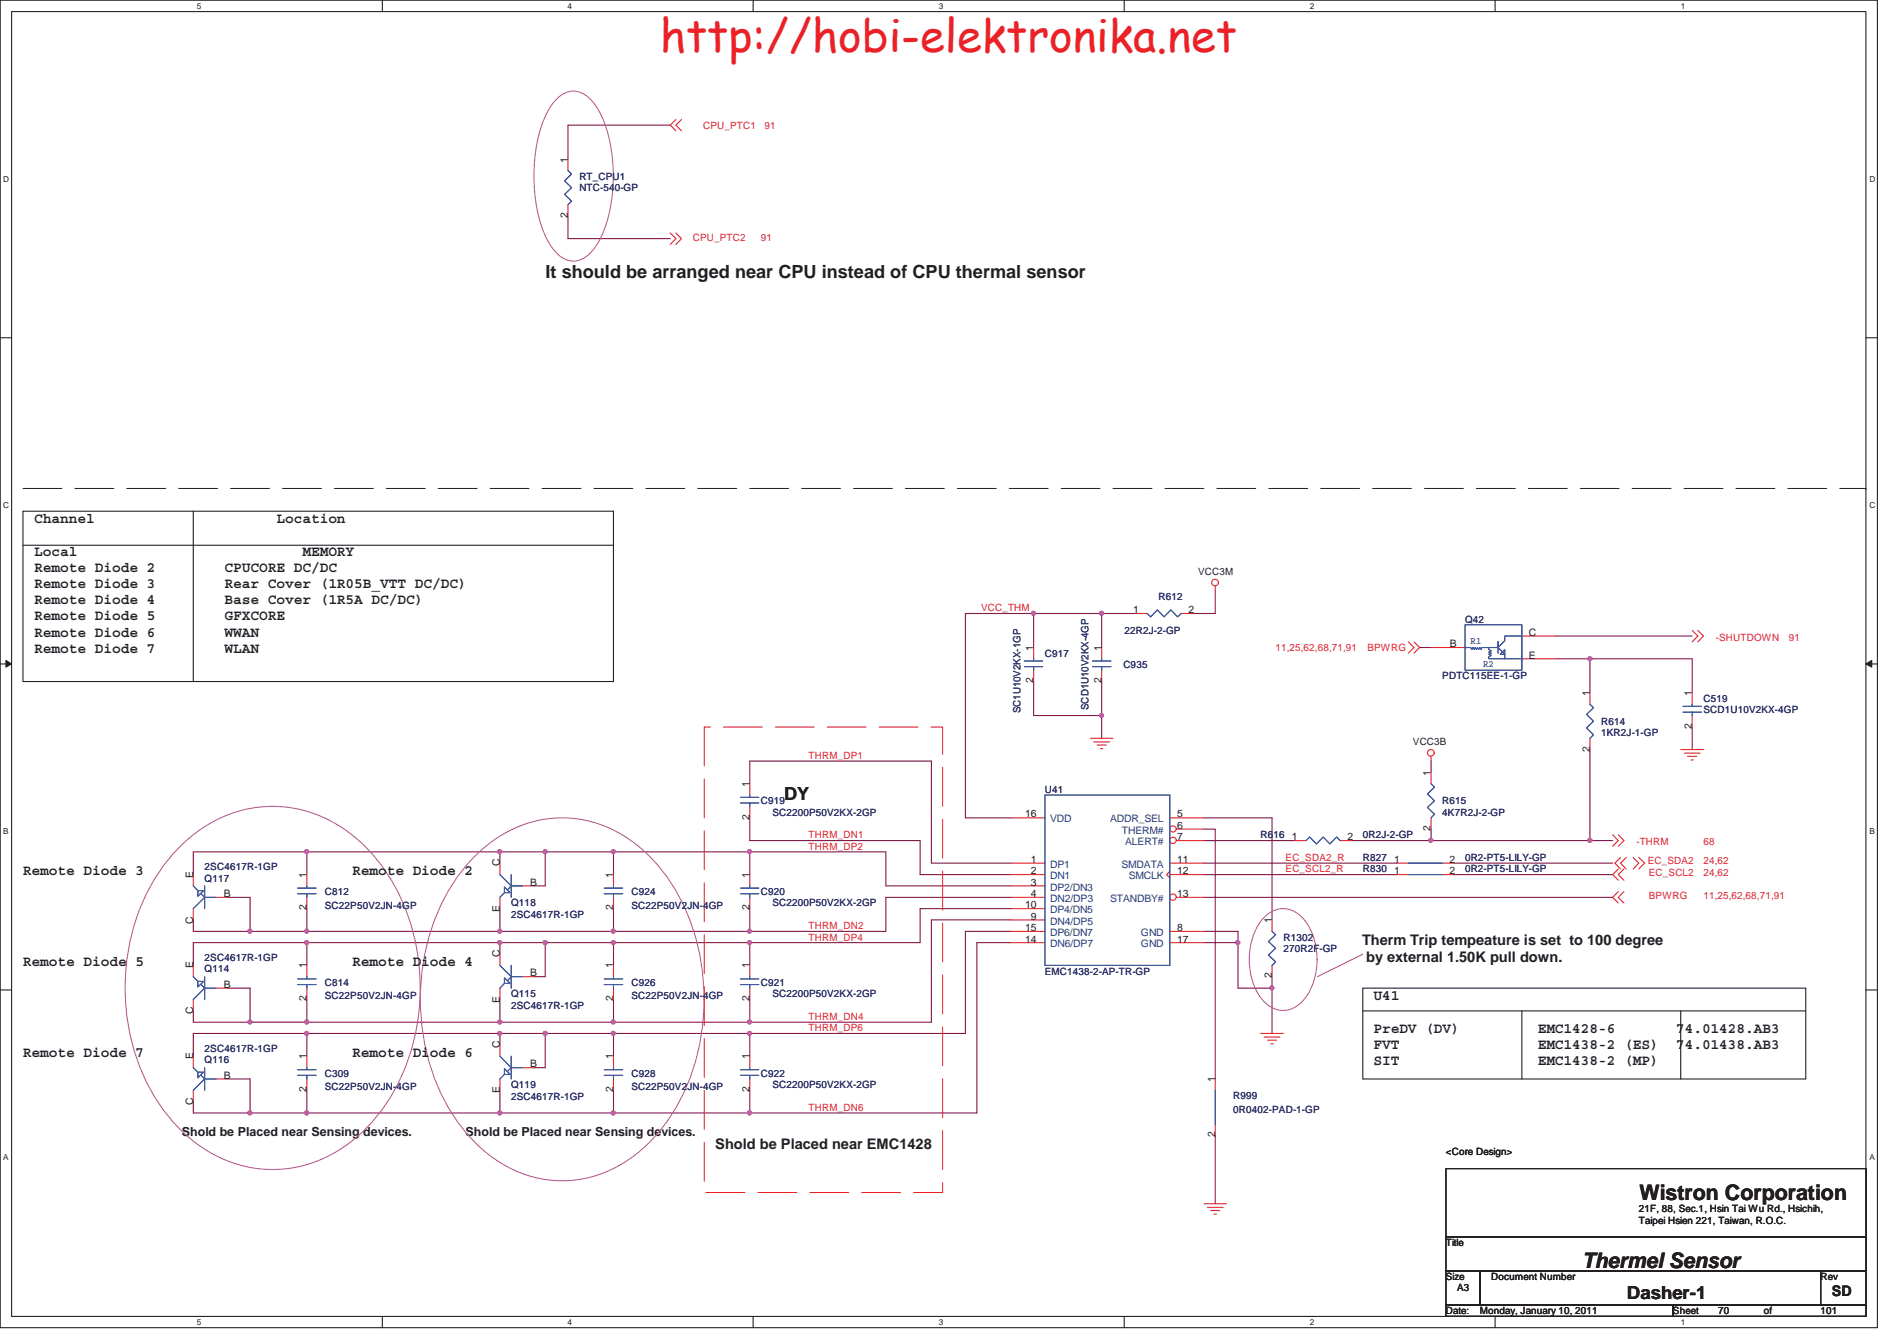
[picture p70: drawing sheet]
<svg xmlns="http://www.w3.org/2000/svg" width="297mm" height="210mm" viewBox="0 0 297 210" stroke-linecap="round" stroke-linejoin="round" font-family="sans-serif">
<defs><g id="words">
<text font-size="7.1" fill="#ed2024" x="103.3" y="8.1">http://hobi-elektronika.net</text>
<g font-size="3.3" fill="#231f20">
<text x="256.7" y="187.9">Wistron Corporation</text>
<text x="247.7" y="198.5">Thermel Sensor</text>
</g>
<g font-size="2.8" fill="#231f20">
<text x="85.4" y="43.6">It should be arranged near CPU instead of CPU thermal sensor</text>
<text x="122.8" y="125.3">DY</text>
<text x="254.8" y="203.4">Dasher-1</text>
</g>
<g font-size="2.3" fill="#231f20">
<text x="5.4" y="81.9">Channel</text>
<text x="43.3" y="81.9">Location</text>
<text x="5.4" y="87">Local</text>
<text x="5.4" y="89.5">Remote Diode 2</text>
<text x="35.2" y="89.5">CPUCORE DC/DC</text>
<text x="47.3" y="87">MEMORY</text>
<text x="5.4" y="92.1">Remote Diode 3</text>
<text x="5.4" y="94.6">Remote Diode 4</text>
<text x="35.2" y="92.1">Rear Cover (1R05B_VTT DC/DC)</text>
<text x="35.2" y="94.6">Base Cover (1R5A DC/DC)</text>
<text x="5.4" y="97.2">Remote Diode 5</text>
<text x="5.4" y="99.7">Remote Diode 6</text>
<text x="35.2" y="97.2">GFXCORE</text>
<text x="35.2" y="99.7">WWAN</text>
<text x="5.4" y="102.2">Remote Diode 7</text>
<text x="35.2" y="102.2">WLAN</text>
<text x="3.6" y="137">Remote Diode 3</text>
<text x="55.1" y="137">Remote Diode 2</text>
<text x="213.3" y="148">Therm Trip tempeature is set to 100 degree</text>
<text x="3.6" y="151.3">Remote Diode 5</text>
<text x="55.1" y="151.3">Remote Diode 4</text>
<text x="213.9" y="150.7">by external 1.50K pull down.</text>
<text x="215.1" y="156.6">U41</text>
<text x="215.1" y="161.7">PreDV (DV)</text>
<text x="240.8" y="161.7">EMC1428-6</text>
<text x="262.4" y="161.7">74.01428.AB3</text>
<text x="3.6" y="165.5">Remote Diode 7</text>
<text x="55.1" y="165.5">Remote Diode 6</text>
<text x="215.1" y="164.2">FVT</text>
<text x="215.1" y="166.8">SIT</text>
<text x="240.8" y="164.2">EMC1438-2 (ES)</text>
<text x="240.8" y="166.8">EMC1438-2 (MP)</text>
<text x="262.4" y="164.2">74.01438.AB3</text>
<text x="112" y="180">Shold be Placed near EMC1428</text>
<text x="286.8" y="202.9">SD</text>
</g>
<g font-size="1.9" fill="#231f20">
<text x="28.5" y="177.9">Shold be Placed near Sensing devices.</text>
<text x="72.9" y="177.9">Shold be Placed near Sensing devices.</text>
</g>
<g font-size="1.6" fill="#ec2426">
<text x="110.1" y="20.1">CPU_PTC1</text>
<text x="119.7" y="20.1">91</text>
<text x="108.5" y="37.8">CPU_PTC2</text>
<text x="119.1" y="37.8">91</text>
<text x="153.6" y="95.7">VCC_THM</text>
<text x="199.7" y="101.9">11,25,62,68,71,91</text>
<text x="214.1" y="101.9">BPWRG</text>
<text x="268.7" y="100.3">-SHUTDOWN</text>
<text x="280.1" y="100.3">91</text>
<text x="126.6" y="118.8">THRM_DP1</text>
<text x="126.6" y="131.3">THRM_DN1</text>
<text x="126.6" y="133">THRM_DP2</text>
<text x="201.3" y="134.8">EC_SDA2_R</text>
<text x="201.3" y="136.6">EC_SCL2_R</text>
<text x="256.2" y="132.3">-THRM</text>
<text x="258" y="135.4">EC_SDA2</text>
<text x="258.2" y="137.2">EC_SCL2</text>
<text x="266.7" y="135.4">24,62</text>
<text x="266.7" y="137.2">24,62</text>
<text x="266.7" y="132.3">68</text>
<text x="258.2" y="140.7">BPWRG</text>
<text x="266.7" y="140.7">11,25,62,68,71,91</text>
<text x="126.6" y="147.3">THRM_DP4</text>
<text x="126.6" y="145.5">THRM_DN2</text>
<text x="126.6" y="161.5">THRM_DP6</text>
<text x="126.6" y="159.7">THRM_DN4</text>
<text x="126.6" y="174">THRM_DN6</text>
</g>
<g font-size="1.6" fill="#231f20">
<text x="88.9" y="25.5" transform="rotate(-90 88.9 25.5)">1</text>
<text x="88.9" y="34.1" transform="rotate(-90 88.9 34.1)">2</text>
<text x="177.4" y="96">1</text>
<text x="186.1" y="96">2</text>
<text x="187.6" y="90">VCC3M</text>
<text x="161.8" y="101.9" transform="rotate(-90 161.8 101.9)">1</text>
<text x="172.5" y="101.9" transform="rotate(-90 172.5 101.9)">1</text>
<text x="227" y="101.4">B</text>
<text x="239.4" y="99.6">C</text>
<text x="161.8" y="107" transform="rotate(-90 161.8 107)">2</text>
<text x="172.5" y="107" transform="rotate(-90 172.5 107)">2</text>
<text x="239.4" y="103.1">E</text>
<text x="248.9" y="109" transform="rotate(-90 248.9 109)">1</text>
<text x="264.9" y="109" transform="rotate(-90 264.9 109)">1</text>
<text x="221.2" y="116.7">VCC3B</text>
<text x="248.9" y="117.7" transform="rotate(-90 248.9 117.7)">2</text>
<text x="264.9" y="114.1" transform="rotate(-90 264.9 114.1)">2</text>
<text x="117.3" y="123.2" transform="rotate(-90 117.3 123.2)">1</text>
<text x="224" y="121.4" transform="rotate(-90 224 121.4)">1</text>
<text x="117.3" y="128.3" transform="rotate(-90 117.3 128.3)">2</text>
<text x="160.5" y="128">16</text>
<text x="184.3" y="131.6">7</text>
<text x="184.3" y="129.8">6</text>
<text x="184.3" y="128">5</text>
<text x="202.3" y="131.6">1</text>
<text x="211" y="131.6">2</text>
<text x="224" y="130.1" transform="rotate(-90 224 130.1)">2</text>
<text x="30.2" y="137.4" transform="rotate(-90 30.2 137.4)">E</text>
<text x="48" y="137.4" transform="rotate(-90 48 137.4)">1</text>
<text x="78.2" y="135.7" transform="rotate(-90 78.2 135.7)">C</text>
<text x="96" y="137.4" transform="rotate(-90 96 137.4)">1</text>
<text x="117.3" y="137.4" transform="rotate(-90 117.3 137.4)">1</text>
<text x="161.4" y="135.1">1</text>
<text x="161.4" y="136.9">2</text>
<text x="184.3" y="136.9">12</text>
<text x="184.3" y="135.1">11</text>
<text x="218.3" y="136.9">1</text>
<text x="218.3" y="135.1">1</text>
<text x="227" y="136.9">2</text>
<text x="227" y="135.1">2</text>
<text x="35" y="140.4">B</text>
<text x="48" y="142.6" transform="rotate(-90 48 142.6)">2</text>
<text x="78.2" y="142.8" transform="rotate(-90 78.2 142.8)">E</text>
<text x="83" y="138.7">B</text>
<text x="96" y="142.6" transform="rotate(-90 96 142.6)">2</text>
<text x="117.3" y="142.6" transform="rotate(-90 117.3 142.6)">2</text>
<text x="160.5" y="142.2">10</text>
<text x="161.4" y="138.7">3</text>
<text x="161.4" y="140.5">4</text>
<text x="184.3" y="140.5">13</text>
<text x="30.2" y="144.6" transform="rotate(-90 30.2 144.6)">C</text>
<text x="78.2" y="149.9" transform="rotate(-90 78.2 149.9)">C</text>
<text x="160.5" y="147.6">14</text>
<text x="160.5" y="145.8">15</text>
<text x="161.4" y="144">9</text>
<text x="184.3" y="145.8">8</text>
<text x="184.3" y="147.6">17</text>
<text x="199.1" y="144.6" transform="rotate(-90 199.1 144.6)">1</text>
<text x="30.2" y="151.6" transform="rotate(-90 30.2 151.6)">E</text>
<text x="35" y="154.7">B</text>
<text x="48" y="151.6" transform="rotate(-90 48 151.6)">1</text>
<text x="83" y="152.9">B</text>
<text x="96" y="151.6" transform="rotate(-90 96 151.6)">1</text>
<text x="117.3" y="151.6" transform="rotate(-90 117.3 151.6)">1</text>
<text x="199.1" y="153.2" transform="rotate(-90 199.1 153.2)">2</text>
<text x="30.2" y="158.9" transform="rotate(-90 30.2 158.9)">C</text>
<text x="48" y="156.8" transform="rotate(-90 48 156.8)">2</text>
<text x="78.2" y="157" transform="rotate(-90 78.2 157)">E</text>
<text x="96" y="156.8" transform="rotate(-90 96 156.8)">2</text>
<text x="117.3" y="156.8" transform="rotate(-90 117.3 156.8)">2</text>
<text x="30.2" y="165.9" transform="rotate(-90 30.2 165.9)">E</text>
<text x="48" y="165.9" transform="rotate(-90 48 165.9)">1</text>
<text x="78.2" y="164.1" transform="rotate(-90 78.2 164.1)">C</text>
<text x="83" y="167.1">B</text>
<text x="96" y="165.9" transform="rotate(-90 96 165.9)">1</text>
<text x="117.3" y="165.9" transform="rotate(-90 117.3 165.9)">1</text>
<text x="30.2" y="173.1" transform="rotate(-90 30.2 173.1)">C</text>
<text x="35" y="168.9">B</text>
<text x="48" y="171" transform="rotate(-90 48 171)">2</text>
<text x="78.2" y="171.2" transform="rotate(-90 78.2 171.2)">E</text>
<text x="96" y="171" transform="rotate(-90 96 171)">2</text>
<text x="117.3" y="171" transform="rotate(-90 117.3 171)">2</text>
<text x="190.3" y="169.4" transform="rotate(-90 190.3 169.4)">1</text>
<text x="190.3" y="178.1" transform="rotate(-90 190.3 178.1)">2</text>
<text x="226.4" y="180.9">&lt;Core Design&gt;</text>
<text x="256.6" y="189.8">21F, 88, Sec.1, Hsin Tai Wu Rd., Hsichih,</text>
<text x="256.6" y="191.6">Taipei Hsien 221, Taiwan, R.O.C.</text>
<text x="226.4" y="195.1">Title</text>
<text x="226.4" y="200.4">Size</text>
<text x="228.2" y="202.2">A3</text>
<text x="233.5" y="200.4">Document Number</text>
<text x="285.1" y="200.4">Rev</text>
<text x="226.4" y="205.8">Date:</text>
<text x="231.7" y="205.8">Monday, January 10, 2011</text>
<text x="262" y="205.8">Sheet</text>
<text x="269" y="205.8">70</text>
<text x="276.2" y="205.8">of</text>
<text x="285" y="205.8">101</text>
</g>
<g font-size="1.6" fill="#2d2d72">
<text x="90.7" y="28.1">RT_CPU1</text>
<text x="90.7" y="29.9">NTC-540-GP</text>
<text x="181.4" y="93.9">R612</text>
<text x="176.1" y="99.3">22R2J-2-GP</text>
<text x="229.4" y="97.5">Q42</text>
<text x="163.6" y="102.8">C917</text>
<text x="175.9" y="104.6">C935</text>
<text x="225.8" y="106.4">PDTC115EE-1-GP</text>
<text x="159.8" y="111.7" transform="rotate(-90 159.8 111.7)">SC1U10V2KX-1GP</text>
<text x="170.4" y="111.2" transform="rotate(-90 170.4 111.2)">SCD1U10V2KX-4GP</text>
<text x="250.7" y="113.5">R614</text>
<text x="266.7" y="109.9">C519</text>
<text x="266.7" y="111.7">SCD1U10V2KX-4GP</text>
<text x="250.7" y="115.3">1KR2J-1-GP</text>
<text x="119.2" y="125.9">C919</text>
<text x="163.6" y="124.1">U41</text>
<text x="225.8" y="125.9">R615</text>
<text x="120.9" y="127.7">SC2200P50V2KX-2GP</text>
<text x="197.4" y="131.3">R616</text>
<text x="213.4" y="131.3">0R2J-2-GP</text>
<text x="225.8" y="127.7">4K7R2J-2-GP</text>
<text x="32" y="136.3">2SC4617R-1GP</text>
<text x="213.4" y="136.6">R830</text>
<text x="213.4" y="134.8">R827</text>
<text x="229.4" y="136.6">0R2-PT5-LILY-GP</text>
<text x="229.4" y="134.8">0R2-PT5-LILY-GP</text>
<text x="32" y="138">Q117</text>
<text x="50.9" y="140.2">C812</text>
<text x="50.9" y="142.3">SC22P50V2JN-4GP</text>
<text x="80" y="141.9">Q118</text>
<text x="80" y="143.7">2SC4617R-1GP</text>
<text x="98.9" y="140.2">C924</text>
<text x="98.9" y="142.3">SC22P50V2JN-4GP</text>
<text x="119.2" y="140.2">C920</text>
<text x="120.9" y="141.9">SC2200P50V2KX-2GP</text>
<text x="201" y="147.3">R1302</text>
<text x="201" y="149.1">270R2F-GP</text>
<text x="32" y="152.3">Q114</text>
<text x="32" y="150.5">2SC4617R-1GP</text>
<text x="50.9" y="154.4">C814</text>
<text x="98.9" y="154.4">C926</text>
<text x="119.2" y="154.4">C921</text>
<text x="163.6" y="152.6">EMC1438-2-AP-TR-GP</text>
<text x="50.9" y="156.5">SC22P50V2JN-4GP</text>
<text x="80" y="156.2">Q115</text>
<text x="80" y="158">2SC4617R-1GP</text>
<text x="98.9" y="156.5">SC22P50V2JN-4GP</text>
<text x="120.9" y="156.2">SC2200P50V2KX-2GP</text>
<text x="32" y="166.5">Q116</text>
<text x="32" y="164.7">2SC4617R-1GP</text>
<text x="50.9" y="168.6">C309</text>
<text x="50.9" y="170.7">SC22P50V2JN-4GP</text>
<text x="80" y="170.4">Q119</text>
<text x="80" y="172.2">2SC4617R-1GP</text>
<text x="98.9" y="168.6">C928</text>
<text x="98.9" y="170.7">SC22P50V2JN-4GP</text>
<text x="119.2" y="168.6">C922</text>
<text x="120.9" y="170.4">SC2200P50V2KX-2GP</text>
<text x="193.1" y="172.2">R999</text>
<text x="193.1" y="174.3">0R0402-PAD-1-GP</text>
</g>
<g font-size="1.6" fill="#3a53a4">
<text x="230.3" y="100.8">R1</text>
<text x="232.2" y="104.4">R2</text>
</g>
<g font-size="1.6" fill="#1d437e">
<text x="164.4" y="128.8">VDD</text>
<text x="173.8" y="128.8">ADDR_SEL</text>
<text x="175.7" y="130.6">THERM#</text>
<text x="164.4" y="135.9">DP1</text>
<text x="164.4" y="137.7">DN1</text>
<text x="175.6" y="135.9">SMDATA</text>
<text x="176.2" y="132.3">ALERT#</text>
<text x="176.8" y="137.7">SMCLK</text>
<text x="164.4" y="139.5">DP2/DN3</text>
<text x="164.4" y="141.2">DN2/DP3</text>
<text x="164.4" y="143">DP4/DN5</text>
<text x="173.8" y="141.2">STANDBY#</text>
<text x="164.4" y="144.8">DN4/DP5</text>
<text x="164.4" y="148.3">DN6/DP7</text>
<text x="164.4" y="146.5">DP6/DN7</text>
<text x="178.6" y="146.5">GND</text>
<text x="178.6" y="148.3">GND</text>
</g>
<g font-size="1.3" fill="#231f20">
<text x="30.8" y="1.4">5</text>
<text x="88.9" y="1.4">4</text>
<text x="147" y="1.4">3</text>
<text x="205.1" y="1.4">2</text>
<text x="263.2" y="1.4">1</text>
<text x=".5" y="28.5">D</text>
<text x="292.7" y="28.5">D</text>
<text x=".5" y="79.6">C</text>
<text x="292.7" y="79.6">C</text>
<text x=".5" y="130.6">B</text>
<text x="292.7" y="130.6">B</text>
<text x=".5" y="181.7">A</text>
<text x="292.7" y="181.7">A</text>
<text x="30.8" y="207.4">5</text>
<text x="88.9" y="207.4">4</text>
<text x="147" y="207.4">3</text>
<text x="205.1" y="207.4">2</text>
<text x="263.2" y="207.4">1</text>
</g>
</g></defs>
<path d="M0 0h294v207.9h-294zM1.8 1.8h290.4v204.3h-290.4z" fill="none" stroke="#231f20" stroke-width=".17"/>
<g fill="#fff">
<path d="M30.8 .2h.7v1.4h-.7z"/>
<path d="M30.8 206.3h.7v1.4h-.7z"/>
</g>
<path d="M59.9 0v1.8M59.9 206.1v1.8" fill="none" stroke="#231f20" stroke-width=".17"/>
<g fill="#fff">
<path d="M88.9 .2h.6v1.4h-.6z"/>
<path d="M88.9 206.3h.6v1.4h-.6z"/>
</g>
<path d="M117.9 0v1.8M117.9 206.1v1.8" fill="none" stroke="#231f20" stroke-width=".17"/>
<g fill="#fff">
<path d="M146.9 .2h.7v1.4h-.7z"/>
<path d="M146.9 206.3h.7v1.4h-.7z"/>
</g>
<path d="M176 0v1.8M176 206.1v1.8" fill="none" stroke="#231f20" stroke-width=".17"/>
<g fill="#fff">
<path d="M205 .2h.7v1.4h-.7z"/>
<path d="M205 206.3h.7v1.4h-.7z"/>
</g>
<path d="M234.1 0v1.8M234.1 206.1v1.8" fill="none" stroke="#231f20" stroke-width=".17"/>
<g fill="#fff">
<path d="M263.1 .2h.7v1.4h-.7z"/>
<path d="M263.1 206.3h.7v1.4h-.7z"/>
<path d="M.5 27.3h.9v1.4h-.9z"/>
<path d="M292.7 27.3h.9v1.4h-.9z"/>
<path d="M.5 78.4h.9v1.4h-.9z"/>
<path d="M292.7 78.4h.9v1.4h-.9z"/>
</g>
<path d="M0 52.9h1.8M292.2 52.9h1.8" fill="none" stroke="#231f20" stroke-width=".17"/>
<g fill="#fff">
<path d="M.5 129.5h.8v1.4h-.8z"/>
<path d="M292.7 129.5h.8v1.4h-.8z"/>
</g>
<path d="M0 104h1.8M292.2 104h1.8" fill="none" stroke="#231f20" stroke-width=".17"/>
<path d="M.9 103.4l.9 .6-.9 .5z" fill="#231f20"/>
<path d="M.9 103.4l.9 .6-.9 .5z" fill="none" stroke="#231f20" stroke-width=".16"/>
<path d="M292.2 104l.9-.6v1.1z" fill="#231f20"/>
<path d="M292.2 104l.9-.6v1.1z" fill="none" stroke="#231f20" stroke-width=".16"/>
<g fill="#fff">
<path d="M.5 180.6h.8v1.4h-.8z"/>
<path d="M292.7 180.6h.8v1.4h-.8z"/>
</g>
<path d="M0 155h1.8M292.2 155h1.8" fill="none" stroke="#231f20" stroke-width=".17"/>
<path d="M105 19.6h-16.1v5.3M88.9 33.8v3.6h16.1M117.4 147.6h26.7M151.2 145.8v16" fill="none" stroke="#7f1542" stroke-width=".17"/>
<circle cx="117.4" cy="147.6" r=".32" fill="#b8529f"/>
<circle cx="117.4" cy="147.6" r=".32" fill="none" stroke="#b8529f" stroke-width=".17"/>
<path d="M30.3 172.5v1.8M39.2 174.3h8.8" fill="none" stroke="#7f1542" stroke-width=".17"/>
<circle cx="39.1" cy="174.3" r=".32" fill="#b8529f"/>
<circle cx="39.1" cy="174.3" r=".32" fill="none" stroke="#b8529f" stroke-width=".17"/>
<path d="M96.1 147.6h21.3v3.6M117.4 156.5v3.6" fill="none" stroke="#7f1542" stroke-width=".17"/>
<circle cx="96" cy="147.6" r=".32" fill="#b8529f"/>
<circle cx="96" cy="147.6" r=".32" fill="none" stroke="#b8529f" stroke-width=".17"/>
<path d="M96.1 160.1h21.3" fill="none" stroke="#7f1542" stroke-width=".17"/>
<circle cx="96" cy="160" r=".32" fill="#b8529f"/>
<circle cx="96" cy="160" r=".32" fill="none" stroke="#b8529f" stroke-width=".17"/>
<path d="M78.3 156.5v3.6h-30.3" fill="none" stroke="#7f1542" stroke-width=".17"/>
<circle cx="48" cy="160" r=".32" fill="#b8529f"/>
<circle cx="48" cy="160" r=".32" fill="none" stroke="#b8529f" stroke-width=".17"/>
<path d="M161.9 106.7v5.3h10.6" fill="none" stroke="#7f1542" stroke-width=".17"/>
<circle cx="172.5" cy="112" r=".32" fill="#b8529f"/>
<circle cx="172.5" cy="112" r=".32" fill="none" stroke="#b8529f" stroke-width=".17"/>
<path d="M249 131.6h3.5M85.4 161.8h10.7v3.6M96.1 170.7v3.6h-17.8" fill="none" stroke="#7f1542" stroke-width=".17"/>
<circle cx="78.2" cy="174.3" r=".32" fill="#b8529f"/>
<circle cx="78.2" cy="174.3" r=".32" fill="none" stroke="#b8529f" stroke-width=".17"/>
<path d="M188.5 131.6h14.2M144.1 142.3h14.2M117.4 161.8h33.8" fill="none" stroke="#7f1542" stroke-width=".17"/>
<circle cx="117.4" cy="161.8" r=".32" fill="#b8529f"/>
<circle cx="117.4" cy="161.8" r=".32" fill="none" stroke="#b8529f" stroke-width=".17"/>
<path d="M78.3 133.4h7.1v5.3h-1.8M188.5 145.8h5.4M35.6 168.9h3.6v5.4h-8.9" fill="none" stroke="#7f1542" stroke-width=".17"/>
<circle cx="78.2" cy="133.4" r=".32" fill="#b8529f"/>
<circle cx="78.2" cy="133.4" r=".32" fill="none" stroke="#b8529f" stroke-width=".17"/>
<path d="M39.2 145.8h8.8" fill="none" stroke="#7f1542" stroke-width=".17"/>
<circle cx="39.1" cy="145.8" r=".32" fill="#b8529f"/>
<circle cx="39.1" cy="145.8" r=".32" fill="none" stroke="#b8529f" stroke-width=".17"/>
<path d="M199.2 154.7v7.1" fill="none" stroke="#7f1542" stroke-width=".17"/>
<circle cx="199.1" cy="154.7" r=".32" fill="#b8529f"/>
<circle cx="199.1" cy="154.7" r=".32" fill="none" stroke="#b8529f" stroke-width=".17"/>
<path d="M243.6 103.2h5.4v5.3M188.5 128.1h10.7v15.9" fill="none" stroke="#7f1542" stroke-width=".17"/>
<circle cx="248.9" cy="103.1" r=".33" fill="#b8529f"/>
<circle cx="248.9" cy="103.1" r=".33" fill="none" stroke="#b8529f" stroke-width=".17"/>
<path d="M249 117.4v14.2h-24.9M30.3 147.6v3.6M145.8 144v16.1" fill="none" stroke="#7f1542" stroke-width=".17"/>
<circle cx="248.9" cy="131.6" r=".33" fill="#b8529f"/>
<circle cx="248.9" cy="131.6" r=".33" fill="none" stroke="#b8529f" stroke-width=".17"/>
<circle cx="224" cy="131.6" r=".32" fill="#b8529f"/>
<circle cx="224" cy="131.6" r=".32" fill="none" stroke="#b8529f" stroke-width=".17"/>
<path d="M265 113.8v3.6M211.6 131.6h12.5M138.7 140.5v5.3M78.3 161.8v1.8" fill="none" stroke="#7f1542" stroke-width=".17"/>
<circle cx="78.2" cy="161.8" r=".32" fill="#b8529f"/>
<circle cx="78.2" cy="161.8" r=".32" fill="none" stroke="#b8529f" stroke-width=".17"/>
<path d="M117.4 119.2h28.4M151.2 128.1h7.1M96.1 142.3v3.5M153 147.6h5.3M48 161.8h30.3M117.4 161.8v3.6M117.4 170.7v3.6h-21.3" fill="none" stroke="#7f1542" stroke-width=".17"/>
<circle cx="96" cy="174.3" r=".32" fill="#b8529f"/>
<circle cx="96" cy="174.3" r=".32" fill="none" stroke="#b8529f" stroke-width=".17"/>
<path d="M96.1 161.8h21.3" fill="none" stroke="#7f1542" stroke-width=".17"/>
<circle cx="96" cy="161.8" r=".32" fill="#b8529f"/>
<circle cx="96" cy="161.8" r=".32" fill="none" stroke="#b8529f" stroke-width=".17"/>
<path d="M151.2 96.1h10.7M48 147.6h30.3v1.8M30.3 161.8v3.6" fill="none" stroke="#7f1542" stroke-width=".17"/>
<circle cx="48" cy="147.6" r=".32" fill="#b8529f"/>
<circle cx="48" cy="147.6" r=".32" fill="none" stroke="#b8529f" stroke-width=".17"/>
<path d="M193.9 147.6v7.1" fill="none" stroke="#7f1542" stroke-width=".17"/>
<circle cx="193.8" cy="147.6" r=".32" fill="#b8529f"/>
<circle cx="193.8" cy="147.6" r=".32" fill="none" stroke="#b8529f" stroke-width=".17"/>
<path d="M224.1 119.2v1.7M224.1 129.8v1.8M78.3 142.3v3.5h17.8M199.2 152.9v1.8" fill="none" stroke="#7f1542" stroke-width=".17"/>
<circle cx="78.2" cy="145.8" r=".32" fill="#b8529f"/>
<circle cx="78.2" cy="145.8" r=".32" fill="none" stroke="#b8529f" stroke-width=".17"/>
<path d="M48 145.8h30.3" fill="none" stroke="#7f1542" stroke-width=".17"/>
<circle cx="48" cy="145.8" r=".32" fill="#b8529f"/>
<circle cx="48" cy="145.8" r=".32" fill="none" stroke="#b8529f" stroke-width=".17"/>
<path d="M48 161.8v3.6" fill="none" stroke="#7f1542" stroke-width=".17"/>
<circle cx="48" cy="161.8" r=".32" fill="#b8529f"/>
<circle cx="48" cy="161.8" r=".32" fill="none" stroke="#b8529f" stroke-width=".17"/>
<path d="M222.3 101.4h1.8M249 103.2h16v5.3M117.4 133.4h21.3v5.3h19.6M35.6 140.5h3.6v5.3h-8.9M78.3 147.6h7.1v5.3h-1.8M144.1 142.3v5.3" fill="none" stroke="#7f1542" stroke-width=".17"/>
<circle cx="78.2" cy="147.6" r=".32" fill="#b8529f"/>
<circle cx="78.2" cy="147.6" r=".32" fill="none" stroke="#b8529f" stroke-width=".17"/>
<path d="M30.3 137v-3.6h17.7v3.6M85.4 133.4h10.7v3.6M30.3 144v1.8M30.3 147.6h17.7M48 142.3v3.5M117.4 142.3v3.5M151.2 145.8h7.1M83.6 167.2h1.8" fill="none" stroke="#7f1542" stroke-width=".17"/>
<circle cx="85.4" cy="133.4" r=".33" fill="#b8529f"/>
<circle cx="85.4" cy="133.4" r=".33" fill="none" stroke="#b8529f" stroke-width=".17"/>
<path d="M96.1 133.4h21.3v3.6" fill="none" stroke="#7f1542" stroke-width=".17"/>
<circle cx="117.4" cy="133.4" r=".32" fill="#b8529f"/>
<circle cx="117.4" cy="133.4" r=".32" fill="none" stroke="#b8529f" stroke-width=".17"/>
<circle cx="96" cy="133.4" r=".32" fill="#b8529f"/>
<circle cx="96" cy="133.4" r=".32" fill="none" stroke="#b8529f" stroke-width=".17"/>
<path d="M117.4 145.8h21.3" fill="none" stroke="#7f1542" stroke-width=".17"/>
<circle cx="117.4" cy="145.8" r=".32" fill="#b8529f"/>
<circle cx="117.4" cy="145.8" r=".32" fill="none" stroke="#b8529f" stroke-width=".17"/>
<path d="M117.4 160.1h28.4" fill="none" stroke="#7f1542" stroke-width=".17"/>
<circle cx="117.4" cy="160" r=".32" fill="#b8529f"/>
<circle cx="117.4" cy="160" r=".32" fill="none" stroke="#b8529f" stroke-width=".17"/>
<path d="M48 147.6v3.6M48 156.5v3.6M117.4 174.3h35.6" fill="none" stroke="#7f1542" stroke-width=".17"/>
<circle cx="117.4" cy="174.3" r=".32" fill="#b8529f"/>
<circle cx="117.4" cy="174.3" r=".32" fill="none" stroke="#b8529f" stroke-width=".17"/>
<path d="M96.1 145.8h21.3M188.5 147.6h5.4" fill="none" stroke="#7f1542" stroke-width=".17"/>
<circle cx="96" cy="145.8" r=".32" fill="#b8529f"/>
<circle cx="96" cy="145.8" r=".32" fill="none" stroke="#b8529f" stroke-width=".17"/>
<path d="M78.3 170.7v3.6h-30.3" fill="none" stroke="#7f1542" stroke-width=".17"/>
<circle cx="48" cy="174.3" r=".32" fill="#b8529f"/>
<circle cx="48" cy="174.3" r=".32" fill="none" stroke="#b8529f" stroke-width=".17"/>
<path d="M161.9 96.1h10.6" fill="none" stroke="#7f1542" stroke-width=".17"/>
<circle cx="172.5" cy="96" r=".32" fill="#b8529f"/>
<circle cx="172.5" cy="96" r=".32" fill="none" stroke="#b8529f" stroke-width=".17"/>
<circle cx="161.8" cy="96" r=".32" fill="#b8529f"/>
<circle cx="161.8" cy="96" r=".32" fill="none" stroke="#b8529f" stroke-width=".17"/>
<path d="M161.9 96.1v5.3M144.1 131.6v5.4h14.2M96.1 147.6v3.6M96.1 156.5v3.6h-17.8M30.3 161.8h17.7" fill="none" stroke="#7f1542" stroke-width=".17"/>
<circle cx="78.2" cy="160" r=".32" fill="#b8529f"/>
<circle cx="78.2" cy="160" r=".32" fill="none" stroke="#b8529f" stroke-width=".17"/>
<path d="M85.4 147.6h10.7" fill="none" stroke="#7f1542" stroke-width=".17"/>
<circle cx="85.4" cy="147.6" r=".33" fill="#b8529f"/>
<circle cx="85.4" cy="147.6" r=".33" fill="none" stroke="#b8529f" stroke-width=".17"/>
<path d="M243.6 99.6h21.4M172.5 106.7v5.3M48 133.4h30.3v1.8M153 147.6v26.7M48 170.7v3.6" fill="none" stroke="#7f1542" stroke-width=".17"/>
<circle cx="48" cy="133.4" r=".32" fill="#b8529f"/>
<circle cx="48" cy="133.4" r=".32" fill="none" stroke="#b8529f" stroke-width=".17"/>
<path d="M117.4 119.2v3.5M117.4 128.1v3.5M30.3 158.3v1.8h17.7M35.6 154.7h3.6v5.4M145.8 144h12.5" fill="none" stroke="#7f1542" stroke-width=".17"/>
<circle cx="39.1" cy="160" r=".32" fill="#b8529f"/>
<circle cx="39.1" cy="160" r=".32" fill="none" stroke="#b8529f" stroke-width=".17"/>
<path d="M177.8 96.1h-5.3v5.3M190.3 92.5v3.6h-3.6M172.5 112v3.6M117.4 131.6h26.7M138.7 140.5h19.6M85.4 161.8v5.4" fill="none" stroke="#7f1542" stroke-width=".17"/>
<circle cx="85.4" cy="161.8" r=".33" fill="#b8529f"/>
<g fill="none" stroke="#b8529f" stroke-width=".17">
<path d="M86.9 15.8a3.5 3.5 0 0 1 5.8 0 17.4 17.4 0 0 1 3.3 10.1 23.1 23.1 0 0 1-2.1 11.6 6.3 6.3 0 0 1-3.3 3.3 3.5 3.5 0 0 1-3.7-1.5 17.7 17.7 0 0 1-3.2-10.1 23.3 23.3 0 0 1 2-11.6zM28.2 132.5a19.7 19.7 0 0 1 24.6-3.4 28.1 28.1 0 0 1 12.4 19.1 32.7 32.7 0 0 1-6.8 27.3 20.4 20.4 0 0 1-19.3 7.3 22.6 22.6 0 0 1-14.4-10.3 33.7 33.7 0 0 1 0-35.6l1.1-1.6zM74.9 133.5a18.5 18.5 0 0 1 26.2 0 31.4 31.4 0 0 1 9.1 23 31.5 31.5 0 0 1-9.1 22.9 18.4 18.4 0 0 1-26.2 0 31.5 31.5 0 0 1-9.1-22.9 31.5 31.5 0 0 1 9.1-23zM198 143.6a4 4 0 0 1 6.4 .6 10.8 10.8 0 0 1 0 12.1 4.1 4.1 0 0 1-7 0 10.9 10.9 0 0 1 0-12.1zM213.4 149.4l-7.1 3.5"/>
<circle cx="85.4" cy="161.8" r=".33"/>
</g>
<path d="M151.2 96.1v32M145.8 119.2v16h12.5M188.5 129.8h1.8v39.1M188.5 135.2h30.2M188.5 137h30.2M227.6 135.2h24.9M227.6 137h24.9M188.5 140.5h64M193.9 154.7h5.3M193.9 145.8v1.8M78.3 161.8h7.1M190.3 177.8v10.7" fill="none" stroke="#7f1542" stroke-width=".17"/>
<g fill="none" stroke="#ec2426" stroke-width=".17">
<path d="M105.8 18.7l-.8 .9 .8 .9M106.7 18.7l-.9 .9 .9 .9M105 36.5l.8 .9-.8 .9M105.8 36.5l.9 .9-.9 .9M190.3 91.8v.7M265 98.7l.9 .9-.9 .9M265.9 98.7l.8 .9-.8 .9M170.7 115.6h3.6M171.3 116.2h2.4M171.8 116.7h1.4M172.3 117.2h.4M220.5 100.5l.9 .9-.9 .9"/>
<path d="M221.4 100.5l.9 .9-.9 .9M224.1 118.4v.8M263.2 117.4h3.5M263.7 117.9h2.5M264.2 118.4h1.5M264.8 119h.3M117.4 137v1.7M158.3 135.2h5.3M158.3 137h5.3M158.3 138.7h5.3M183.2 128.1h5.3M252.5 130.7l.9 .9-.9 .9"/>
<path d="M253.4 130.7l.9 .9-.9 .9M253.4 136.1l-.9 .9 .9 .8M253.4 139.6l-.9 .9 .9 .9M253.8 134.3l-.9 .9 .9 .9M254.3 136.1l-.9 .9 .9 .8M254.3 139.6l-.9 .9 .9 .9M254.6 134.3l-.8 .9 .8 .9M255.7 134.3l.9 .9-.9 .9M256.6 134.3l.9 .9-.9 .9M117.4 140.5v1.8M158.3 140.5h5.3M78.3 163.6v1.8"/>
<path d="M78.3 168.9v1.8M81.8 167.2h1.8M197.4 161.8h3.5M197.9 162.4h2.5M198.5 162.9h1.4M199 163.4h.4M188.5 188.5h3.6M189.1 189.1h2.4M189.6 189.6h1.4M190.1 190.1h.4"/>
<circle cx="190.3" cy="91.2" r=".52"/>
<circle cx="224.1" cy="117.9" r=".53"/>
</g>
<g fill="none" stroke="#231f20" stroke-width=".17">
<path d="M3.6 80h92.5v26.7h-92.5zM3.6 85.4h92.5M30.3 80v26.7M213.4 154.7h69.4v14.3h-69.4zM213.4 158.3h69.4M238.3 158.3v10.6M263.2 158.3v10.6M226.4 183h65.8v10.7h-65.8zM226.4 193.7h65.8v5.3h-65.8zM226.4 199h5.3v5.3h-5.3zM231.7 199h53.4v5.3h-53.4zM285.1 199h7.1v5.3h-7.1z"/>
<path d="M226.4 204.3h35.6v1.8h-35.6zM262 204.3h30.2v1.8h-30.2z"/>
</g>
<path d="M3.6 76.5h288.6M292.2 76.5h.1" fill="none" stroke="#231f20" stroke-width=".16" stroke-dasharray="6.1 2"/>
<path d="M110.3 113.8h37.3v72.9h-37.3z" fill="none" stroke="#ec2426" stroke-width=".16" stroke-dasharray="6.1 2"/>
<path d="M116 139.1h2.8M116 140h2.8M117.4 138.7v.4M117.4 140v.5M78.3 165.4l1.7 1.8h1.8M79 167.3l.9 .9h-.9zM79 168.2l-.7 .7M80 165.4v3.5M80 167.2l-.5 .5" fill="none" stroke="#3a53a4" stroke-width=".17"/>
<circle cx="183.7" cy="129.8" r=".49" fill="#fff"/>
<g fill="none" stroke="#ec2426" stroke-width=".17">
<path d="M184.2 129.8h4.3"/>
<circle cx="183.7" cy="129.8" r=".49"/>
</g>
<circle cx="183.7" cy="131.6" r=".5" fill="#fff"/>
<g fill="none" stroke="#ec2426" stroke-width=".17">
<path d="M183.2 136.4l-.5 .6 .5 .4M183.2 135.2h5.3M183.2 137h5.3M184.2 131.6h4.3M158.3 144h5.3M158.3 142.3h5.3M183.2 145.8h5.3"/>
<circle cx="183.7" cy="131.6" r=".5"/>
</g>
<circle cx="183.7" cy="140.5" r=".5" fill="#fff"/>
<g fill="none" stroke="#ec2426" stroke-width=".17">
<path d="M88.9 24.9v1.8M88.9 32v1.8M177.8 96.1h1.8M185 96.1h1.7M238.3 99.6h5.3M161.9 101.4v1.8M161.9 105v1.7M172.5 101.4v1.8M172.5 105v1.7M224.1 101.4h5.3M238.3 103.2h5.3M249 108.5v1.8"/>
<path d="M249 115.6v1.8M265 108.5v1.8M265 112v1.8M30.3 137v1.7M48 137v1.7M78.3 135.2v1.8M81.8 138.7h1.8M96.1 137v1.7M117.4 122.7v1.8M117.4 126.3v1.8M158.3 128.1h5.3M202.7 131.6h1.8"/>
<path d="M209.8 131.6h1.8M218.7 137h1.8M218.7 135.2h1.8M224.1 120.9v1.8M224.1 128.1v1.7M225.8 137h1.8M225.8 135.2h1.8M30.3 142.3v1.7M30.3 151.2v1.7M30.3 156.5v1.8M33.8 140.5h1.8M33.8 154.7h1.8"/>
<path d="M48 140.5v1.8M48 151.2v1.7M48 154.7v1.8M78.3 140.5v1.8M78.3 149.4v1.8M78.3 154.7v1.8M81.8 152.9h1.8M96.1 140.5v1.8M96.1 151.2v1.7M96.1 154.7v1.8M117.4 151.2v1.7M117.4 154.7v1.8"/>
<path d="M158.3 147.6h5.3M158.3 145.8h5.3M183.2 147.6h5.3M184.2 140.5h4.3M199.2 144v1.8M199.2 151.2v1.7M30.3 165.4v1.8M30.3 170.7v1.8M33.8 168.9h1.8M48 165.4v1.8M48 168.9v1.8M96.1 165.4v1.8"/>
<path d="M96.1 168.9v1.8M117.4 165.4v1.8M117.4 168.9v1.8M190.3 168.9v1.8M190.3 176.1v1.7"/>
<circle cx="183.7" cy="140.5" r=".5"/>
</g>
<g fill="none" stroke="#3a53a4" stroke-width=".17">
<path d="M88.9 26.7l.6 .6-1.1 1 1.1 1.1-1.1 1 1.1 1.1-.6 .5M179.6 96.1l.6 .5 1-1.1 1.1 1.1 1-1.1 1.1 1.1 .6-.5M229.4 97.8h8.9v7.2h-8.9zM238.3 99.6h-2.7v.7l-1 1.1 1 1.1v.7h2.7M160.4 103.5h2.9M160.4 104.4h2.9M161.9 103.2v.3M161.9 104.4v.6M171.1 103.5h2.9M171.1 104.4h2.9M172.5 103.2v.3M172.5 104.4v.6"/>
<path d="M229.4 101.4h.9l.2 .3 .1-.3 .3 .3 .1-.3 .2 .3 .2-.3 .1 .3 .2-.3 .2 .3 .2-.3h2.5v-.9v1.8M233.1 101.4v.3l.4 .2-.4 .2 .4 .2-.4 .2 .4 .1-.4 .2v.4h2.5M235.6 101.7v.8h-.7zM249 110.3l.5 .5-1.1 1.1 1.1 1-1.1 1.1 1.1 1-.5 .6M263.5 110.6h2.9M263.5 111.5h2.9M265 110.3v.3M265 111.5v.5M30.3 138.7l.7 .8M31 139.5h.9l-.9 .8zM31.5 140l.5 .5M32 138.7v3.6"/>
<path d="M46.6 140h2.9M46.6 139.1h2.9M48 138.7v.4M48 140v.5M78.3 137l1.7 1.7h1.8M79 138.9l.9 .9h-.9zM79 139.8l-.7 .7M80 137v3.5M80 138.7l-.5 .6M94.6 139.1h2.9M94.6 140h2.9M96.1 138.7v.4"/>
<path d="M96.1 140v.5M116 124.9h2.8M116 125.7h2.8M117.4 124.5v.4M117.4 125.7v.6M163.6 124.5h19.6v26.7h-19.6zM204.5 131.6l.6-.5 1 1.1 1.1-1.1 1 1.1 1.1-1.1 .5 .5M220.5 137h5.3M220.5 135.2h5.3M224.1 122.7l.5 .6-1.1 1 1.1 1.1-1.1 1 1.1 1.1-.5 .6M30.3 152.9l.7 .8M31 153.7h.9l-.9 .9z"/>
<path d="M31.5 154.2l.5 .5M32 152.9v3.6M33.8 140.5h-1.8l-1.7 1.8M33.8 154.7h-1.8l-1.7 1.8M46.6 154.2h2.9M46.6 153.3h2.9M48 152.9v.4M48 154.2v.5M78.3 151.2l1.7 1.7h1.8M79 153.1l.9 .9h-.9zM79 154l-.7 .7M80 151.2v3.5"/>
<path d="M80 152.9l-.5 .6M94.6 153.3h2.9M94.6 154.2h2.9M96.1 152.9v.4M96.1 154.2v.5M116 153.3h2.8M116 154.2h2.8M117.4 152.9v.4M117.4 154.2v.5M199.2 145.8l.5 .6-1.1 1 1.1 1.1-1.1 1 1.1 1.1-.5 .6M30.3 167.2l.7 .7M31 167.9h.9l-.9 .9z"/>
<path d="M31.5 168.4l.5 .5M32 167.2v3.5M33.8 168.9h-1.8l-1.7 1.8M46.6 168.4h2.9M46.6 167.5h2.9M48 167.2v.3M48 168.4v.5M94.6 167.5h2.9M94.6 168.4h2.9M96.1 167.2v.3M96.1 168.4v.5M116 167.5h2.8"/>
<path d="M116 168.4h2.8M117.4 167.2v.3M117.4 168.4v.5M190.3 170.7v5.4"/>
</g>
<circle cx="117.4" cy="147.6" r=".32" fill="#b8529f"/>
<circle cx="117.4" cy="147.6" r=".32" fill="none" stroke="#b8529f" stroke-width=".17"/>
<circle cx="39.1" cy="174.3" r=".32" fill="#b8529f"/>
<circle cx="39.1" cy="174.3" r=".32" fill="none" stroke="#b8529f" stroke-width=".17"/>
<circle cx="96" cy="147.6" r=".32" fill="#b8529f"/>
<circle cx="96" cy="147.6" r=".32" fill="none" stroke="#b8529f" stroke-width=".17"/>
<circle cx="96" cy="160" r=".32" fill="#b8529f"/>
<circle cx="96" cy="160" r=".32" fill="none" stroke="#b8529f" stroke-width=".17"/>
<circle cx="48" cy="160" r=".32" fill="#b8529f"/>
<circle cx="48" cy="160" r=".32" fill="none" stroke="#b8529f" stroke-width=".17"/>
<circle cx="172.5" cy="112" r=".32" fill="#b8529f"/>
<circle cx="172.5" cy="112" r=".32" fill="none" stroke="#b8529f" stroke-width=".17"/>
<circle cx="78.2" cy="174.3" r=".32" fill="#b8529f"/>
<circle cx="78.2" cy="174.3" r=".32" fill="none" stroke="#b8529f" stroke-width=".17"/>
<circle cx="117.4" cy="161.8" r=".32" fill="#b8529f"/>
<circle cx="117.4" cy="161.8" r=".32" fill="none" stroke="#b8529f" stroke-width=".17"/>
<circle cx="78.2" cy="133.4" r=".32" fill="#b8529f"/>
<circle cx="78.2" cy="133.4" r=".32" fill="none" stroke="#b8529f" stroke-width=".17"/>
<circle cx="39.1" cy="145.8" r=".32" fill="#b8529f"/>
<circle cx="39.1" cy="145.8" r=".32" fill="none" stroke="#b8529f" stroke-width=".17"/>
<circle cx="199.1" cy="154.7" r=".32" fill="#b8529f"/>
<circle cx="199.1" cy="154.7" r=".32" fill="none" stroke="#b8529f" stroke-width=".17"/>
<circle cx="248.9" cy="103.1" r=".33" fill="#b8529f"/>
<circle cx="248.9" cy="103.1" r=".33" fill="none" stroke="#b8529f" stroke-width=".17"/>
<circle cx="248.9" cy="131.6" r=".33" fill="#b8529f"/>
<circle cx="248.9" cy="131.6" r=".33" fill="none" stroke="#b8529f" stroke-width=".17"/>
<circle cx="224" cy="131.6" r=".32" fill="#b8529f"/>
<circle cx="224" cy="131.6" r=".32" fill="none" stroke="#b8529f" stroke-width=".17"/>
<circle cx="78.2" cy="161.8" r=".32" fill="#b8529f"/>
<circle cx="78.2" cy="161.8" r=".32" fill="none" stroke="#b8529f" stroke-width=".17"/>
<circle cx="96" cy="174.3" r=".32" fill="#b8529f"/>
<circle cx="96" cy="174.3" r=".32" fill="none" stroke="#b8529f" stroke-width=".17"/>
<circle cx="96" cy="161.8" r=".32" fill="#b8529f"/>
<circle cx="96" cy="161.8" r=".32" fill="none" stroke="#b8529f" stroke-width=".17"/>
<circle cx="48" cy="147.6" r=".32" fill="#b8529f"/>
<circle cx="48" cy="147.6" r=".32" fill="none" stroke="#b8529f" stroke-width=".17"/>
<circle cx="193.8" cy="147.6" r=".32" fill="#b8529f"/>
<circle cx="193.8" cy="147.6" r=".32" fill="none" stroke="#b8529f" stroke-width=".17"/>
<circle cx="78.2" cy="145.8" r=".32" fill="#b8529f"/>
<circle cx="78.2" cy="145.8" r=".32" fill="none" stroke="#b8529f" stroke-width=".17"/>
<circle cx="48" cy="145.8" r=".32" fill="#b8529f"/>
<circle cx="48" cy="145.8" r=".32" fill="none" stroke="#b8529f" stroke-width=".17"/>
<circle cx="48" cy="161.8" r=".32" fill="#b8529f"/>
<circle cx="48" cy="161.8" r=".32" fill="none" stroke="#b8529f" stroke-width=".17"/>
<circle cx="78.2" cy="147.6" r=".32" fill="#b8529f"/>
<circle cx="78.2" cy="147.6" r=".32" fill="none" stroke="#b8529f" stroke-width=".17"/>
<circle cx="85.4" cy="133.4" r=".33" fill="#b8529f"/>
<circle cx="85.4" cy="133.4" r=".33" fill="none" stroke="#b8529f" stroke-width=".17"/>
<circle cx="117.4" cy="133.4" r=".32" fill="#b8529f"/>
<circle cx="117.4" cy="133.4" r=".32" fill="none" stroke="#b8529f" stroke-width=".17"/>
<circle cx="96" cy="133.4" r=".32" fill="#b8529f"/>
<circle cx="96" cy="133.4" r=".32" fill="none" stroke="#b8529f" stroke-width=".17"/>
<circle cx="117.4" cy="145.8" r=".32" fill="#b8529f"/>
<circle cx="117.4" cy="145.8" r=".32" fill="none" stroke="#b8529f" stroke-width=".17"/>
<circle cx="117.4" cy="160" r=".32" fill="#b8529f"/>
<circle cx="117.4" cy="160" r=".32" fill="none" stroke="#b8529f" stroke-width=".17"/>
<circle cx="117.4" cy="174.3" r=".32" fill="#b8529f"/>
<circle cx="117.4" cy="174.3" r=".32" fill="none" stroke="#b8529f" stroke-width=".17"/>
<circle cx="96" cy="145.8" r=".32" fill="#b8529f"/>
<circle cx="96" cy="145.8" r=".32" fill="none" stroke="#b8529f" stroke-width=".17"/>
<circle cx="48" cy="174.3" r=".32" fill="#b8529f"/>
<circle cx="48" cy="174.3" r=".32" fill="none" stroke="#b8529f" stroke-width=".17"/>
<circle cx="172.5" cy="96" r=".32" fill="#b8529f"/>
<circle cx="172.5" cy="96" r=".32" fill="none" stroke="#b8529f" stroke-width=".17"/>
<circle cx="161.8" cy="96" r=".32" fill="#b8529f"/>
<circle cx="161.8" cy="96" r=".32" fill="none" stroke="#b8529f" stroke-width=".17"/>
<circle cx="78.2" cy="160" r=".32" fill="#b8529f"/>
<circle cx="78.2" cy="160" r=".32" fill="none" stroke="#b8529f" stroke-width=".17"/>
<circle cx="85.4" cy="147.6" r=".33" fill="#b8529f"/>
<circle cx="85.4" cy="147.6" r=".33" fill="none" stroke="#b8529f" stroke-width=".17"/>
<circle cx="48" cy="133.4" r=".32" fill="#b8529f"/>
<circle cx="48" cy="133.4" r=".32" fill="none" stroke="#b8529f" stroke-width=".17"/>
<circle cx="39.1" cy="160" r=".32" fill="#b8529f"/>
<circle cx="39.1" cy="160" r=".32" fill="none" stroke="#b8529f" stroke-width=".17"/>
<circle cx="85.4" cy="161.8" r=".33" fill="#b8529f"/>
<circle cx="85.4" cy="161.8" r=".33" fill="none" stroke="#b8529f" stroke-width=".17"/>
<use href="#words"/>
</svg>
